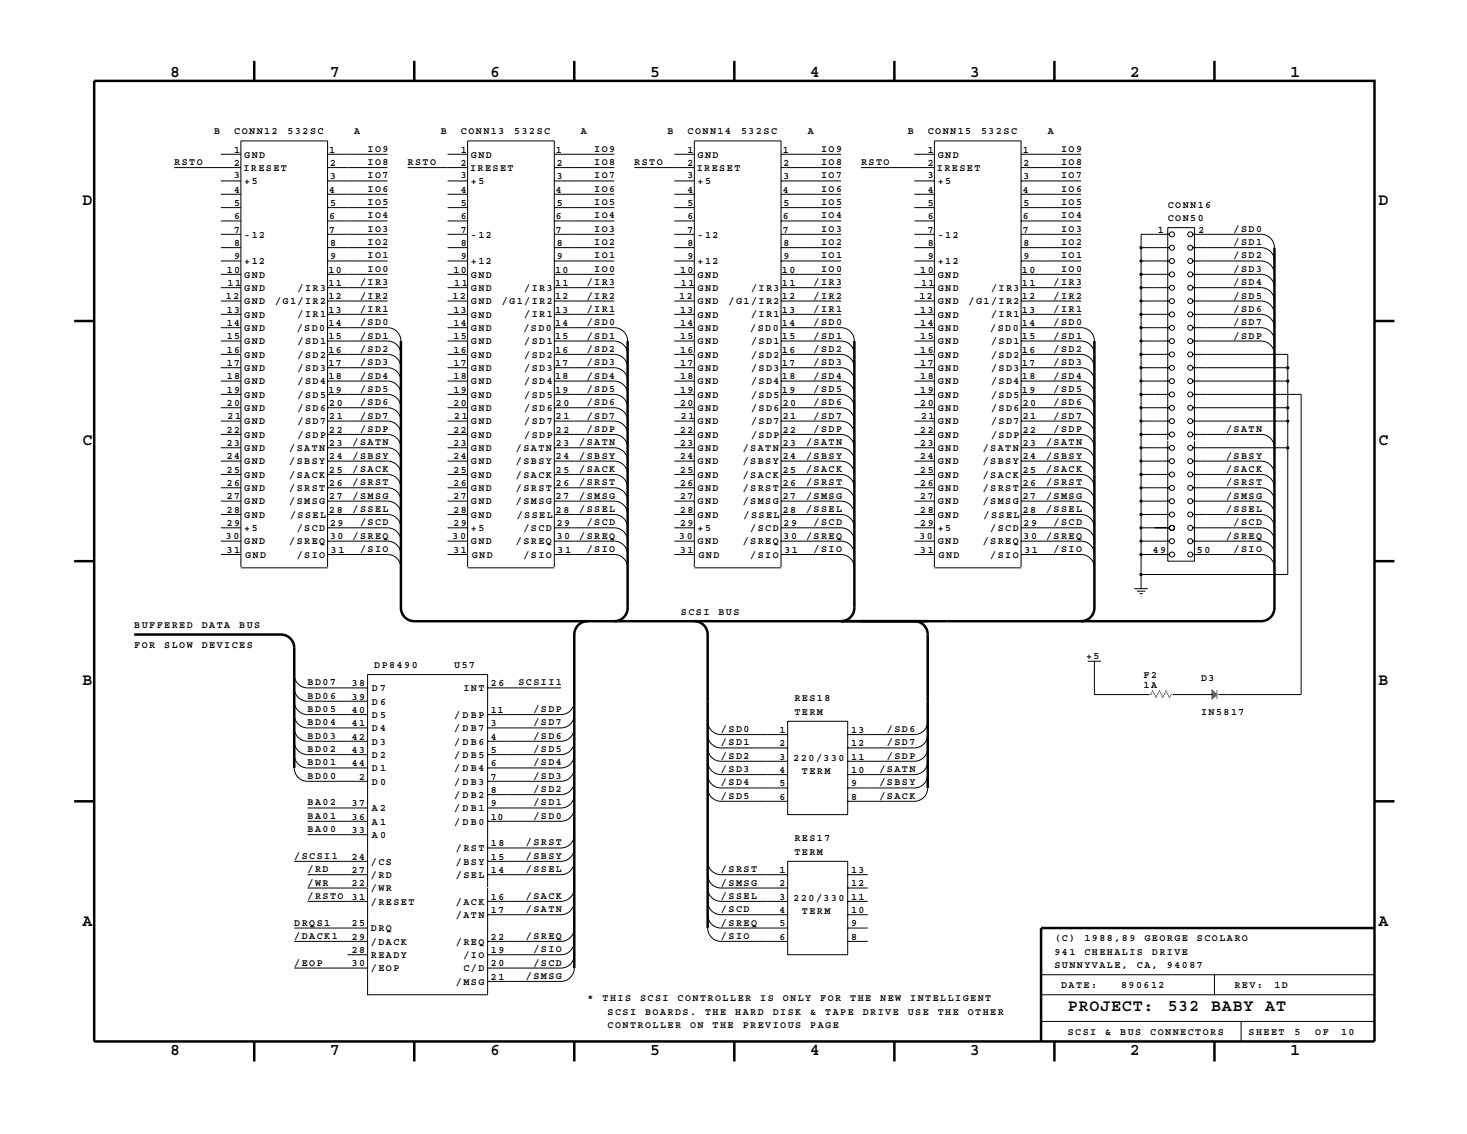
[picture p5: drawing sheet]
<svg xmlns="http://www.w3.org/2000/svg" width="279mm" height="216mm" viewBox="0 0 279 216" stroke-linecap="round" stroke-linejoin="round" font-family="sans-serif">
<defs><g id="words">
<g font-size="3.2">
<text x="32.4" y="14.6">8</text>
<text x="62.9" y="14.6">7</text>
<text x="93.3" y="14.6">6</text>
<text x="123.8" y="14.6">5</text>
<text x="154.3" y="14.6">4</text>
<text x="184.8" y="14.6">3</text>
<text x="215.3" y="14.6">2</text>
<text x="245.7" y="14.6">1</text>
<text x="15.7" y="39.1">D</text>
<text x="262.6" y="39.1">D</text>
<text x="15.7" y="84.8">C</text>
<text x="262.6" y="84.8">C</text>
<text x="15.7" y="130.5">B</text>
<text x="262.6" y="130.5">B</text>
<text x="15.7" y="176.2">A</text>
<text x="262.6" y="176.2">A</text>
<text x="203.4" y="192.6">PROJECT:</text>
<text x="222.4" y="192.6">532</text>
<text x="230.7" y="192.6">BABY AT</text>
<text x="32.4" y="200.8">8</text>
<text x="62.9" y="200.8">7</text>
<text x="93.3" y="200.8">6</text>
<text x="123.8" y="200.8">5</text>
<text x="154.3" y="200.8">4</text>
<text x="184.8" y="200.8">3</text>
<text x="215.3" y="200.8">2</text>
<text x="245.7" y="200.8">1</text>
</g>
<g font-size="1.9">
<text x="40.8" y="25.6">B</text>
<text x="44.6" y="29.1">1</text>
<text x="44.6" y="25.6">CONN12</text>
<text x="54.8" y="25.6">532SC</text>
<text x="62.7" y="29.1">1</text>
<text x="67.5" y="25.6">A</text>
<text x="70" y="28.9">IO9</text>
<text x="84" y="25.6">B</text>
<text x="87.8" y="29.1">1</text>
<text x="87.8" y="25.6">CONN13</text>
<text x="97.9" y="25.6">532SC</text>
<text x="105.9" y="29.1">1</text>
<text x="110.6" y="25.6">A</text>
<text x="113.2" y="28.9">IO9</text>
<text x="127.2" y="25.6">B</text>
<text x="131" y="29.1">1</text>
<text x="131" y="25.6">CONN14</text>
<text x="141.1" y="25.6">532SC</text>
<text x="149.1" y="29.1">1</text>
<text x="153.8" y="25.6">A</text>
<text x="156.4" y="28.9">IO9</text>
<text x="172.9" y="25.6">B</text>
<text x="176.7" y="29.1">1</text>
<text x="176.7" y="25.6">CONN15</text>
<text x="186.8" y="25.6">532SC</text>
<text x="194.8" y="29.1">1</text>
<text x="199.5" y="25.6">A</text>
<text x="202.1" y="28.9">IO9</text>
<text x="33.2" y="31.4">RSTO</text>
<text x="44.6" y="31.6">2</text>
<text x="44.6" y="34">3</text>
<text x="46.4" y="32.5">IRESET</text>
<text x="46.5" y="35.1">+5</text>
<text x="46.5" y="30">GND</text>
<text x="62.9" y="31.6">2</text>
<text x="62.9" y="34.1">3</text>
<text x="70" y="34">IO7</text>
<text x="70" y="31.4">IO8</text>
<text x="77.6" y="31.4">RSTO</text>
<text x="87.8" y="31.6">2</text>
<text x="87.8" y="34">3</text>
<text x="89.5" y="32.5">IRESET</text>
<text x="89.7" y="35.1">+5</text>
<text x="89.7" y="30">GND</text>
<text x="106" y="31.6">2</text>
<text x="106" y="34.1">3</text>
<text x="113.2" y="34">IO7</text>
<text x="113.2" y="31.4">IO8</text>
<text x="120.8" y="31.4">RSTO</text>
<text x="131" y="31.6">2</text>
<text x="131" y="34">3</text>
<text x="132.7" y="32.5">IRESET</text>
<text x="132.9" y="35.1">+5</text>
<text x="132.9" y="30">GND</text>
<text x="149.2" y="31.6">2</text>
<text x="149.2" y="34.1">3</text>
<text x="156.4" y="34">IO7</text>
<text x="156.4" y="31.4">IO8</text>
<text x="164" y="31.4">RSTO</text>
<text x="176.7" y="31.6">2</text>
<text x="176.7" y="34">3</text>
<text x="178.4" y="32.5">IRESET</text>
<text x="178.6" y="35.1">+5</text>
<text x="178.6" y="30">GND</text>
<text x="194.9" y="31.6">2</text>
<text x="194.9" y="34.1">3</text>
<text x="202.1" y="34">IO7</text>
<text x="202.1" y="31.4">IO8</text>
<text x="44.6" y="36.7">4</text>
<text x="44.6" y="39.2">5</text>
<text x="44.6" y="41.8">6</text>
<text x="62.7" y="36.7">4</text>
<text x="62.7" y="41.8">6</text>
<text x="62.9" y="39.2">5</text>
<text x="70" y="41.6">IO4</text>
<text x="70" y="39.1">IO5</text>
<text x="70" y="36.5">IO6</text>
<text x="87.8" y="36.7">4</text>
<text x="87.8" y="39.2">5</text>
<text x="87.8" y="41.8">6</text>
<text x="105.9" y="36.7">4</text>
<text x="105.9" y="41.8">6</text>
<text x="106" y="39.2">5</text>
<text x="113.2" y="41.6">IO4</text>
<text x="113.2" y="39.1">IO5</text>
<text x="113.2" y="36.5">IO6</text>
<text x="131" y="36.7">4</text>
<text x="131" y="39.2">5</text>
<text x="131" y="41.8">6</text>
<text x="149.1" y="36.7">4</text>
<text x="149.1" y="41.8">6</text>
<text x="149.2" y="39.2">5</text>
<text x="156.4" y="41.6">IO4</text>
<text x="156.4" y="39.1">IO5</text>
<text x="156.4" y="36.5">IO6</text>
<text x="176.7" y="36.7">4</text>
<text x="176.7" y="39.2">5</text>
<text x="176.7" y="41.8">6</text>
<text x="194.8" y="36.7">4</text>
<text x="194.8" y="41.8">6</text>
<text x="194.9" y="39.2">5</text>
<text x="202.1" y="41.6">IO4</text>
<text x="202.1" y="39.1">IO5</text>
<text x="202.1" y="36.5">IO6</text>
<text x="222.4" y="39.5">CONN16</text>
<text x="44.6" y="44.3">7</text>
<text x="44.6" y="46.8">8</text>
<text x="46.5" y="45.2">-12</text>
<text x="62.7" y="44.3">7</text>
<text x="62.9" y="46.8">8</text>
<text x="70" y="46.7">IO2</text>
<text x="70" y="44.1">IO3</text>
<text x="87.8" y="44.3">7</text>
<text x="87.8" y="46.8">8</text>
<text x="89.7" y="45.2">-12</text>
<text x="105.9" y="44.3">7</text>
<text x="106" y="46.8">8</text>
<text x="113.2" y="46.7">IO2</text>
<text x="113.2" y="44.1">IO3</text>
<text x="131" y="44.3">7</text>
<text x="131" y="46.8">8</text>
<text x="132.9" y="45.2">-12</text>
<text x="149.1" y="44.3">7</text>
<text x="149.2" y="46.8">8</text>
<text x="156.4" y="46.7">IO2</text>
<text x="156.4" y="44.1">IO3</text>
<text x="176.7" y="44.3">7</text>
<text x="176.7" y="46.8">8</text>
<text x="178.6" y="45.2">-12</text>
<text x="194.8" y="44.3">7</text>
<text x="194.9" y="46.8">8</text>
<text x="202.1" y="46.7">IO2</text>
<text x="202.1" y="44.1">IO3</text>
<text x="220.5" y="44.3">1</text>
<text x="222.4" y="42.1">CON50</text>
<text x="228.3" y="44.3">2</text>
<text x="234.9" y="44.1">/SD0</text>
<text x="234.9" y="46.7">/SD1</text>
<text x="43.2" y="51.9">10</text>
<text x="44.6" y="49.4">9</text>
<text x="46.5" y="52.9">GND</text>
<text x="46.5" y="50.3">+12</text>
<text x="62.5" y="51.9">10</text>
<text x="62.9" y="49.4">9</text>
<text x="70" y="51.8">IO0</text>
<text x="70" y="49.2">IO1</text>
<text x="86.4" y="51.9">10</text>
<text x="87.8" y="49.4">9</text>
<text x="89.7" y="52.9">GND</text>
<text x="89.7" y="50.3">+12</text>
<text x="105.7" y="51.9">10</text>
<text x="106" y="49.4">9</text>
<text x="113.2" y="51.8">IO0</text>
<text x="113.2" y="49.2">IO1</text>
<text x="129.5" y="51.9">10</text>
<text x="131" y="49.4">9</text>
<text x="132.9" y="52.9">GND</text>
<text x="132.9" y="50.3">+12</text>
<text x="148.9" y="51.9">10</text>
<text x="149.2" y="49.4">9</text>
<text x="156.4" y="51.8">IO0</text>
<text x="156.4" y="49.2">IO1</text>
<text x="175.3" y="51.9">10</text>
<text x="176.7" y="49.4">9</text>
<text x="178.6" y="52.9">GND</text>
<text x="178.6" y="50.3">+12</text>
<text x="194.6" y="51.9">10</text>
<text x="194.9" y="49.4">9</text>
<text x="202.1" y="51.8">IO0</text>
<text x="202.1" y="49.2">IO1</text>
<text x="234.9" y="49.2">/SD2</text>
<text x="234.9" y="51.8">/SD3</text>
<text x="43" y="57">12</text>
<text x="43.2" y="59.5">13</text>
<text x="43.3" y="54.5">11</text>
<text x="46.5" y="57.9">GND</text>
<text x="46.5" y="55.4">GND</text>
<text x="52.4" y="57.9">/G1/IR2</text>
<text x="56.7" y="55.4">/IR3</text>
<text x="62.5" y="54.5">11</text>
<text x="62.5" y="57">12</text>
<text x="62.5" y="59.5">13</text>
<text x="68.6" y="59.4">/IR1</text>
<text x="68.6" y="56.8">/IR2</text>
<text x="68.6" y="54.3">/IR3</text>
<text x="86.2" y="57">12</text>
<text x="86.4" y="59.5">13</text>
<text x="86.5" y="54.5">11</text>
<text x="89.7" y="57.9">GND</text>
<text x="89.7" y="55.4">GND</text>
<text x="95.6" y="57.9">/G1/IR2</text>
<text x="99.9" y="55.4">/IR3</text>
<text x="105.7" y="54.5">11</text>
<text x="105.7" y="57">12</text>
<text x="105.7" y="59.5">13</text>
<text x="111.8" y="59.4">/IR1</text>
<text x="111.8" y="56.8">/IR2</text>
<text x="111.8" y="54.3">/IR3</text>
<text x="129.4" y="57">12</text>
<text x="129.5" y="59.5">13</text>
<text x="129.7" y="54.5">11</text>
<text x="132.9" y="57.9">GND</text>
<text x="132.9" y="55.4">GND</text>
<text x="138.7" y="57.9">/G1/IR2</text>
<text x="143" y="55.4">/IR3</text>
<text x="148.9" y="54.5">11</text>
<text x="148.9" y="57">12</text>
<text x="148.9" y="59.5">13</text>
<text x="154.9" y="59.4">/IR1</text>
<text x="154.9" y="56.8">/IR2</text>
<text x="154.9" y="54.3">/IR3</text>
<text x="175.1" y="57">12</text>
<text x="175.3" y="59.5">13</text>
<text x="175.4" y="54.5">11</text>
<text x="178.6" y="57.9">GND</text>
<text x="178.6" y="55.4">GND</text>
<text x="184.5" y="57.9">/G1/IR2</text>
<text x="188.8" y="55.4">/IR3</text>
<text x="194.6" y="54.5">11</text>
<text x="194.6" y="57">12</text>
<text x="194.6" y="59.5">13</text>
<text x="200.7" y="59.4">/IR1</text>
<text x="200.7" y="56.8">/IR2</text>
<text x="200.7" y="54.3">/IR3</text>
<text x="234.9" y="54.3">/SD4</text>
<text x="234.9" y="56.8">/SD5</text>
<text x="234.9" y="59.4">/SD6</text>
<text x="43.2" y="62.1">14</text>
<text x="43.2" y="64.6">15</text>
<text x="46.5" y="65.6">GND</text>
<text x="46.5" y="63">GND</text>
<text x="46.5" y="60.5">GND</text>
<text x="56.5" y="63">/SD0</text>
<text x="56.7" y="65.6">/SD1</text>
<text x="56.7" y="60.3">/IR1</text>
<text x="62.5" y="62.1">14</text>
<text x="62.5" y="64.6">15</text>
<text x="68.6" y="61.9">/SD0</text>
<text x="68.6" y="64.5">/SD1</text>
<text x="86.4" y="62.1">14</text>
<text x="86.4" y="64.6">15</text>
<text x="89.7" y="65.6">GND</text>
<text x="89.7" y="63">GND</text>
<text x="89.7" y="60.5">GND</text>
<text x="99.7" y="63">/SD0</text>
<text x="99.9" y="65.6">/SD1</text>
<text x="99.9" y="60.3">/IR1</text>
<text x="105.7" y="62.1">14</text>
<text x="105.7" y="64.6">15</text>
<text x="111.8" y="61.9">/SD0</text>
<text x="111.8" y="64.5">/SD1</text>
<text x="129.5" y="62.1">14</text>
<text x="129.5" y="64.6">15</text>
<text x="132.9" y="65.6">GND</text>
<text x="132.9" y="63">GND</text>
<text x="132.9" y="60.5">GND</text>
<text x="142.9" y="63">/SD0</text>
<text x="143" y="65.6">/SD1</text>
<text x="143" y="60.3">/IR1</text>
<text x="148.9" y="62.1">14</text>
<text x="148.9" y="64.6">15</text>
<text x="154.9" y="61.9">/SD0</text>
<text x="154.9" y="64.5">/SD1</text>
<text x="175.3" y="62.1">14</text>
<text x="175.3" y="64.6">15</text>
<text x="178.6" y="65.6">GND</text>
<text x="178.6" y="63">GND</text>
<text x="178.6" y="60.5">GND</text>
<text x="188.6" y="63">/SD0</text>
<text x="188.8" y="65.6">/SD1</text>
<text x="188.8" y="60.3">/IR1</text>
<text x="194.6" y="62.1">14</text>
<text x="194.6" y="64.6">15</text>
<text x="200.7" y="61.9">/SD0</text>
<text x="200.7" y="64.5">/SD1</text>
<text x="234.9" y="61.9">/SD7</text>
<text x="234.9" y="64.5">/SDP</text>
<text x="43.2" y="67.2">16</text>
<text x="43.2" y="69.7">17</text>
<text x="46.5" y="70.6">GND</text>
<text x="46.5" y="68.1">GND</text>
<text x="56.7" y="70.6">/SD3</text>
<text x="56.7" y="68.1">/SD2</text>
<text x="62.5" y="67.2">16</text>
<text x="62.5" y="69.7">17</text>
<text x="68.6" y="69.5">/SD3</text>
<text x="68.6" y="67">/SD2</text>
<text x="86.4" y="67.2">16</text>
<text x="86.4" y="69.7">17</text>
<text x="89.7" y="70.6">GND</text>
<text x="89.7" y="68.1">GND</text>
<text x="99.9" y="70.6">/SD3</text>
<text x="99.9" y="68.1">/SD2</text>
<text x="105.7" y="67.2">16</text>
<text x="105.7" y="69.7">17</text>
<text x="111.8" y="69.5">/SD3</text>
<text x="111.8" y="67">/SD2</text>
<text x="129.5" y="67.2">16</text>
<text x="129.5" y="69.7">17</text>
<text x="132.9" y="70.6">GND</text>
<text x="132.9" y="68.1">GND</text>
<text x="143" y="70.6">/SD3</text>
<text x="143" y="68.1">/SD2</text>
<text x="148.9" y="67.2">16</text>
<text x="148.9" y="69.7">17</text>
<text x="154.9" y="69.5">/SD3</text>
<text x="154.9" y="67">/SD2</text>
<text x="175.3" y="67.2">16</text>
<text x="175.3" y="69.7">17</text>
<text x="178.6" y="70.6">GND</text>
<text x="178.6" y="68.1">GND</text>
<text x="188.8" y="70.6">/SD3</text>
<text x="188.8" y="68.1">/SD2</text>
<text x="194.6" y="67.2">16</text>
<text x="194.6" y="69.7">17</text>
<text x="200.7" y="69.5">/SD3</text>
<text x="200.7" y="67">/SD2</text>
<text x="43.2" y="72.2">18</text>
<text x="43.2" y="74.8">19</text>
<text x="43.2" y="77.3">20</text>
<text x="46.5" y="75.7">GND</text>
<text x="46.5" y="73.2">GND</text>
<text x="56.7" y="75.7">/SD5</text>
<text x="56.7" y="73.2">/SD4</text>
<text x="62.5" y="72.2">18</text>
<text x="62.5" y="74.8">19</text>
<text x="62.7" y="77.3">20</text>
<text x="68.6" y="77.2">/SD6</text>
<text x="68.6" y="74.6">/SD5</text>
<text x="68.6" y="72.1">/SD4</text>
<text x="86.4" y="72.2">18</text>
<text x="86.4" y="74.8">19</text>
<text x="86.4" y="77.3">20</text>
<text x="89.7" y="75.7">GND</text>
<text x="89.7" y="73.2">GND</text>
<text x="99.9" y="75.7">/SD5</text>
<text x="99.9" y="73.2">/SD4</text>
<text x="105.7" y="72.2">18</text>
<text x="105.7" y="74.8">19</text>
<text x="105.9" y="77.3">20</text>
<text x="111.8" y="77.2">/SD6</text>
<text x="111.8" y="74.6">/SD5</text>
<text x="111.8" y="72.1">/SD4</text>
<text x="129.5" y="72.2">18</text>
<text x="129.5" y="74.8">19</text>
<text x="129.5" y="77.3">20</text>
<text x="132.9" y="75.7">GND</text>
<text x="132.9" y="73.2">GND</text>
<text x="143" y="75.7">/SD5</text>
<text x="143" y="73.2">/SD4</text>
<text x="148.9" y="72.2">18</text>
<text x="148.9" y="74.8">19</text>
<text x="149.1" y="77.3">20</text>
<text x="154.9" y="77.2">/SD6</text>
<text x="154.9" y="74.6">/SD5</text>
<text x="154.9" y="72.1">/SD4</text>
<text x="175.3" y="72.2">18</text>
<text x="175.3" y="74.8">19</text>
<text x="175.3" y="77.3">20</text>
<text x="178.6" y="75.7">GND</text>
<text x="178.6" y="73.2">GND</text>
<text x="188.8" y="75.7">/SD5</text>
<text x="188.8" y="73.2">/SD4</text>
<text x="194.6" y="72.2">18</text>
<text x="194.6" y="74.8">19</text>
<text x="194.8" y="77.3">20</text>
<text x="200.7" y="77.2">/SD6</text>
<text x="200.7" y="74.6">/SD5</text>
<text x="200.7" y="72.1">/SD4</text>
<text x="43.2" y="82.4">22</text>
<text x="43.3" y="79.9">21</text>
<text x="46.5" y="83.3">GND</text>
<text x="46.5" y="80.8">GND</text>
<text x="46.5" y="78.3">GND</text>
<text x="56.7" y="83.3">/SDP</text>
<text x="56.7" y="80.8">/SD7</text>
<text x="56.7" y="78.3">/SD6</text>
<text x="62.7" y="79.8">21</text>
<text x="62.7" y="82.4">22</text>
<text x="68.6" y="82.2">/SDP</text>
<text x="68.6" y="79.7">/SD7</text>
<text x="86.4" y="82.4">22</text>
<text x="86.5" y="79.9">21</text>
<text x="89.7" y="83.3">GND</text>
<text x="89.7" y="80.8">GND</text>
<text x="89.7" y="78.3">GND</text>
<text x="99.9" y="83.3">/SDP</text>
<text x="99.9" y="80.8">/SD7</text>
<text x="99.9" y="78.3">/SD6</text>
<text x="105.9" y="79.8">21</text>
<text x="105.9" y="82.4">22</text>
<text x="111.8" y="82.2">/SDP</text>
<text x="111.8" y="79.7">/SD7</text>
<text x="129.5" y="82.4">22</text>
<text x="129.7" y="79.9">21</text>
<text x="132.9" y="83.3">GND</text>
<text x="132.9" y="80.8">GND</text>
<text x="132.9" y="78.3">GND</text>
<text x="143" y="83.3">/SDP</text>
<text x="143" y="80.8">/SD7</text>
<text x="143" y="78.3">/SD6</text>
<text x="149.1" y="79.8">21</text>
<text x="149.1" y="82.4">22</text>
<text x="154.9" y="82.2">/SDP</text>
<text x="154.9" y="79.7">/SD7</text>
<text x="175.3" y="82.4">22</text>
<text x="175.4" y="79.9">21</text>
<text x="178.6" y="83.3">GND</text>
<text x="178.6" y="80.8">GND</text>
<text x="178.6" y="78.3">GND</text>
<text x="188.8" y="83.3">/SDP</text>
<text x="188.8" y="80.8">/SD7</text>
<text x="188.8" y="78.3">/SD6</text>
<text x="194.8" y="79.8">21</text>
<text x="194.8" y="82.4">22</text>
<text x="200.7" y="82.2">/SDP</text>
<text x="200.7" y="79.7">/SD7</text>
<text x="233.5" y="82.2">/SATN</text>
<text x="43.2" y="84.9">23</text>
<text x="43.2" y="87.5">24</text>
<text x="46.5" y="88.4">GND</text>
<text x="46.5" y="85.9">GND</text>
<text x="55.1" y="88.4">/SBSY</text>
<text x="55.1" y="85.9">/SATN</text>
<text x="62.7" y="84.9">23</text>
<text x="62.7" y="87.5">24</text>
<text x="67.2" y="89.9">/SACK</text>
<text x="67.2" y="87.3">/SBSY</text>
<text x="67.2" y="84.8">/SATN</text>
<text x="86.4" y="84.9">23</text>
<text x="86.4" y="87.5">24</text>
<text x="89.7" y="88.4">GND</text>
<text x="89.7" y="85.9">GND</text>
<text x="98.3" y="88.4">/SBSY</text>
<text x="98.3" y="85.9">/SATN</text>
<text x="105.9" y="84.9">23</text>
<text x="105.9" y="87.5">24</text>
<text x="110.3" y="89.9">/SACK</text>
<text x="110.3" y="87.3">/SBSY</text>
<text x="110.3" y="84.8">/SATN</text>
<text x="129.5" y="84.9">23</text>
<text x="129.5" y="87.5">24</text>
<text x="132.9" y="88.4">GND</text>
<text x="132.9" y="85.9">GND</text>
<text x="141.4" y="88.4">/SBSY</text>
<text x="141.4" y="85.9">/SATN</text>
<text x="149.1" y="84.9">23</text>
<text x="149.1" y="87.5">24</text>
<text x="153.5" y="89.9">/SACK</text>
<text x="153.5" y="87.3">/SBSY</text>
<text x="153.5" y="84.8">/SATN</text>
<text x="175.3" y="84.9">23</text>
<text x="175.3" y="87.5">24</text>
<text x="178.6" y="88.4">GND</text>
<text x="178.6" y="85.9">GND</text>
<text x="187.2" y="88.4">/SBSY</text>
<text x="187.2" y="85.9">/SATN</text>
<text x="194.8" y="84.9">23</text>
<text x="194.8" y="87.5">24</text>
<text x="199.2" y="89.9">/SACK</text>
<text x="199.2" y="87.3">/SBSY</text>
<text x="199.2" y="84.8">/SATN</text>
<text x="233.5" y="89.9">/SACK</text>
<text x="233.5" y="87.3">/SBSY</text>
<text x="43.2" y="90">25</text>
<text x="43.2" y="92.5">26</text>
<text x="43.2" y="95.1">27</text>
<text x="46.5" y="93.5">GND</text>
<text x="46.5" y="91">GND</text>
<text x="55.1" y="93.5">/SRST</text>
<text x="55.1" y="91">/SACK</text>
<text x="62.7" y="90">25</text>
<text x="62.7" y="92.5">26</text>
<text x="62.7" y="95.1">27</text>
<text x="67.2" y="94.9">/SMSG</text>
<text x="67.2" y="92.4">/SRST</text>
<text x="86.4" y="90">25</text>
<text x="86.4" y="92.5">26</text>
<text x="86.4" y="95.1">27</text>
<text x="89.7" y="93.5">GND</text>
<text x="89.7" y="91">GND</text>
<text x="98.3" y="93.5">/SRST</text>
<text x="98.3" y="91">/SACK</text>
<text x="105.9" y="90">25</text>
<text x="105.9" y="92.5">26</text>
<text x="105.9" y="95.1">27</text>
<text x="110.3" y="94.9">/SMSG</text>
<text x="110.3" y="92.4">/SRST</text>
<text x="129.5" y="90">25</text>
<text x="129.5" y="92.5">26</text>
<text x="129.5" y="95.1">27</text>
<text x="132.9" y="93.5">GND</text>
<text x="132.9" y="91">GND</text>
<text x="141.4" y="93.5">/SRST</text>
<text x="141.4" y="91">/SACK</text>
<text x="149.1" y="90">25</text>
<text x="149.1" y="92.5">26</text>
<text x="149.1" y="95.1">27</text>
<text x="153.5" y="94.9">/SMSG</text>
<text x="153.5" y="92.4">/SRST</text>
<text x="175.3" y="90">25</text>
<text x="175.3" y="92.5">26</text>
<text x="175.3" y="95.1">27</text>
<text x="178.6" y="93.5">GND</text>
<text x="178.6" y="91">GND</text>
<text x="187.2" y="93.5">/SRST</text>
<text x="187.2" y="91">/SACK</text>
<text x="194.8" y="90">25</text>
<text x="194.8" y="92.5">26</text>
<text x="194.8" y="95.1">27</text>
<text x="199.2" y="94.9">/SMSG</text>
<text x="199.2" y="92.4">/SRST</text>
<text x="233.5" y="94.9">/SMSG</text>
<text x="233.5" y="92.4">/SRST</text>
<text x="43.2" y="97.6">28</text>
<text x="43.2" y="100.2">29</text>
<text x="46.5" y="101.1">+5</text>
<text x="46.5" y="98.6">GND</text>
<text x="46.5" y="96">GND</text>
<text x="55.1" y="96">/SMSG</text>
<text x="55.2" y="98.6">/SSEL</text>
<text x="56.5" y="101.1">/SCD</text>
<text x="62.7" y="97.6">28</text>
<text x="62.9" y="100.2">29</text>
<text x="67.2" y="97.5">/SSEL</text>
<text x="68.6" y="100">/SCD</text>
<text x="86.4" y="97.6">28</text>
<text x="86.4" y="100.2">29</text>
<text x="89.7" y="101.1">+5</text>
<text x="89.7" y="98.6">GND</text>
<text x="89.7" y="96">GND</text>
<text x="98.3" y="96">/SMSG</text>
<text x="98.4" y="98.6">/SSEL</text>
<text x="99.7" y="101.1">/SCD</text>
<text x="105.9" y="97.6">28</text>
<text x="106" y="100.2">29</text>
<text x="110.3" y="97.5">/SSEL</text>
<text x="111.8" y="100">/SCD</text>
<text x="129.5" y="97.6">28</text>
<text x="129.5" y="100.2">29</text>
<text x="132.9" y="101.1">+5</text>
<text x="132.9" y="98.6">GND</text>
<text x="132.9" y="96">GND</text>
<text x="141.4" y="96">/SMSG</text>
<text x="141.6" y="98.6">/SSEL</text>
<text x="142.9" y="101.1">/SCD</text>
<text x="149.1" y="97.6">28</text>
<text x="149.2" y="100.2">29</text>
<text x="153.5" y="97.5">/SSEL</text>
<text x="154.9" y="100">/SCD</text>
<text x="175.3" y="97.6">28</text>
<text x="175.3" y="100.2">29</text>
<text x="178.6" y="101.1">+5</text>
<text x="178.6" y="98.6">GND</text>
<text x="178.6" y="96">GND</text>
<text x="187.2" y="96">/SMSG</text>
<text x="187.3" y="98.6">/SSEL</text>
<text x="188.6" y="101.1">/SCD</text>
<text x="194.8" y="97.6">28</text>
<text x="194.9" y="100.2">29</text>
<text x="199.2" y="97.5">/SSEL</text>
<text x="200.7" y="100">/SCD</text>
<text x="233.5" y="97.5">/SSEL</text>
<text x="234.9" y="100">/SCD</text>
<text x="43" y="102.7">30</text>
<text x="43.2" y="105.2">31</text>
<text x="46.5" y="103.7">GND</text>
<text x="46.7" y="106.2">GND</text>
<text x="55.1" y="103.7">/SREQ</text>
<text x="56.5" y="106.2">/SIO</text>
<text x="62.9" y="102.7">30</text>
<text x="63" y="105.2">31</text>
<text x="67.2" y="102.6">/SREQ</text>
<text x="68.6" y="105.1">/SIO</text>
<text x="86.2" y="102.7">30</text>
<text x="86.4" y="105.2">31</text>
<text x="89.7" y="103.7">GND</text>
<text x="89.9" y="106.2">GND</text>
<text x="98.3" y="103.7">/SREQ</text>
<text x="99.7" y="106.2">/SIO</text>
<text x="106" y="102.7">30</text>
<text x="106.2" y="105.2">31</text>
<text x="110.3" y="102.6">/SREQ</text>
<text x="111.8" y="105.1">/SIO</text>
<text x="129.4" y="102.7">30</text>
<text x="129.5" y="105.2">31</text>
<text x="132.9" y="103.7">GND</text>
<text x="133" y="106.2">GND</text>
<text x="141.4" y="103.7">/SREQ</text>
<text x="142.9" y="106.2">/SIO</text>
<text x="149.2" y="102.7">30</text>
<text x="149.4" y="105.2">31</text>
<text x="153.5" y="102.6">/SREQ</text>
<text x="154.9" y="105.1">/SIO</text>
<text x="175.1" y="102.7">30</text>
<text x="175.3" y="105.2">31</text>
<text x="178.6" y="103.7">GND</text>
<text x="178.8" y="106.2">GND</text>
<text x="187.2" y="103.7">/SREQ</text>
<text x="188.6" y="106.2">/SIO</text>
<text x="194.9" y="102.7">30</text>
<text x="195.1" y="105.2">31</text>
<text x="199.2" y="102.6">/SREQ</text>
<text x="200.7" y="105.1">/SIO</text>
<text x="219.6" y="105.3">49</text>
<text x="228" y="105.3">50</text>
<text x="233.5" y="102.6">/SREQ</text>
<text x="234.9" y="105.1">/SIO</text>
<text x="25.6" y="119.5">BUFFERED</text>
<text x="38.4" y="119.5">DATA</text>
<text x="45.6" y="119.5">BUS</text>
<text x="129.7" y="117">SCSI</text>
<text x="136.8" y="117">BUS</text>
<text x="25.6" y="123.3">FOR</text>
<text x="31.3" y="123.3">SLOW</text>
<text x="38.4" y="123.3">DEVICES</text>
<text x="206.9" y="125.4">+5</text>
<text x="58.6" y="130.5">BD07</text>
<text x="67" y="130.7">38</text>
<text x="70.8" y="131.6">D 7</text>
<text x="71.3" y="127.2">DP8490</text>
<text x="86.5" y="127.2">U57</text>
<text x="88.3" y="131.6">INT</text>
<text x="93.5" y="130.7">26</text>
<text x="98.7" y="130.5">SCSII1</text>
<text x="217.8" y="131">1A</text>
<text x="217.8" y="129.1">F2</text>
<text x="228.8" y="129.7">D3</text>
<text x="58.6" y="135.6">BD05</text>
<text x="58.6" y="133">BD06</text>
<text x="67" y="133.2">39</text>
<text x="67" y="135.7">40</text>
<text x="70.8" y="134.1">D 6</text>
<text x="70.8" y="136.7">D 5</text>
<text x="86.5" y="136.7">/ D BP</text>
<text x="93.5" y="135.7">11</text>
<text x="101.6" y="135.6">/SDP</text>
<text x="151.3" y="136">TERM</text>
<text x="151.3" y="133.5">RES18</text>
<text x="228.8" y="136">IN5817</text>
<text x="58.6" y="143.2">BD02</text>
<text x="58.6" y="140.7">BD03</text>
<text x="58.6" y="138.1">BD04</text>
<text x="67" y="138.3">41</text>
<text x="67" y="140.8">42</text>
<text x="67" y="143.4">43</text>
<text x="70.8" y="139.2">D 4</text>
<text x="70.8" y="141.8">D 3</text>
<text x="86.5" y="139.2">/ D B7</text>
<text x="86.5" y="141.8">/ D B6</text>
<text x="93.5" y="138.3">3</text>
<text x="93.5" y="140.8">4</text>
<text x="93.5" y="143.3">5</text>
<text x="101.6" y="143.2">/SD5</text>
<text x="101.6" y="140.7">/SD6</text>
<text x="101.6" y="138.1">/SD7</text>
<text x="137.3" y="139.4">/SD0</text>
<text x="137.3" y="141.9">/SD1</text>
<text x="148.4" y="139.5">1</text>
<text x="148.4" y="142.1">2</text>
<text x="162.1" y="139.5">13</text>
<text x="162.1" y="142.1">12</text>
<text x="168.9" y="141.9">/SD7</text>
<text x="168.9" y="139.4">/SD6</text>
<text x="58.6" y="148.3">BD00</text>
<text x="58.6" y="145.7">BD01</text>
<text x="67" y="145.9">44</text>
<text x="68.4" y="148.4">2</text>
<text x="70.8" y="144.3">D 2</text>
<text x="70.8" y="146.8">D 1</text>
<text x="70.8" y="149.4">D 0</text>
<text x="86.5" y="144.3">/ D B5</text>
<text x="86.5" y="146.8">/ D B4</text>
<text x="86.5" y="149.4">/ D B3</text>
<text x="93.5" y="145.9">6</text>
<text x="93.5" y="148.4">7</text>
<text x="101.6" y="148.3">/SD3</text>
<text x="101.6" y="145.7">/SD4</text>
<text x="137.3" y="144.5">/SD2</text>
<text x="137.3" y="147">/SD3</text>
<text x="137.3" y="149.5">/SD4</text>
<text x="148.4" y="144.6">3</text>
<text x="148.4" y="147.2">4</text>
<text x="148.4" y="149.7">5</text>
<text x="151.1" y="144.9">220/330</text>
<text x="152.7" y="147.3">TERM</text>
<text x="162.1" y="144.6">11</text>
<text x="162.1" y="147.2">10</text>
<text x="162.1" y="149.7">9</text>
<text x="167.5" y="149.5">/SBSY</text>
<text x="167.5" y="147">/SATN</text>
<text x="168.9" y="144.5">/SDP</text>
<text x="58.6" y="155.9">BA01</text>
<text x="58.6" y="153.4">BA02</text>
<text x="67" y="153.5">37</text>
<text x="70.8" y="154.5">A 2</text>
<text x="86.5" y="151.9">/ D B2</text>
<text x="86.5" y="154.5">/ D B1</text>
<text x="93.5" y="151">8</text>
<text x="93.5" y="153.5">9</text>
<text x="101.6" y="155.9">/SD0</text>
<text x="101.6" y="153.4">/SD1</text>
<text x="101.6" y="150.8">/SD2</text>
<text x="137.3" y="152.1">/SD5</text>
<text x="148.4" y="152.2">6</text>
<text x="162.1" y="152.2">8</text>
<text x="167.5" y="152.1">/SACK</text>
<text x="58.6" y="158.4">BA00</text>
<text x="67" y="156.1">36</text>
<text x="67" y="158.6">33</text>
<text x="70.8" y="157">A 1</text>
<text x="70.8" y="159.5">A 0</text>
<text x="86.5" y="157">/ D B0</text>
<text x="93.5" y="161.1">18</text>
<text x="93.5" y="156">10</text>
<text x="100.2" y="161">/SRST</text>
<text x="151.3" y="160.2">RES17</text>
<text x="56" y="163.5">/SCSI1</text>
<text x="58.6" y="166.1">/RD</text>
<text x="67" y="163.7">24</text>
<text x="67" y="166.2">27</text>
<text x="70.6" y="164.6">/CS</text>
<text x="70.6" y="167.2">/RD</text>
<text x="86.8" y="162.1">/RST</text>
<text x="86.8" y="164.6">/BSY</text>
<text x="86.8" y="167.2">/SEL</text>
<text x="93.5" y="163.7">15</text>
<text x="93.5" y="166.2">14</text>
<text x="100.2" y="163.5">/SBSY</text>
<text x="100.2" y="166.1">/SSEL</text>
<text x="137.3" y="166.1">/SRST</text>
<text x="148.4" y="166.2">1</text>
<text x="151.3" y="162.7">TERM</text>
<text x="162.1" y="166.2">13</text>
<text x="58.6" y="168.6">/WR</text>
<text x="58.6" y="171.1">/RSTO</text>
<text x="67" y="168.7">22</text>
<text x="67" y="171.3">31</text>
<text x="70.6" y="169.7">/WR</text>
<text x="70.6" y="172.2">/RESET</text>
<text x="86.8" y="172.2">/ACK</text>
<text x="93.5" y="171.3">16</text>
<text x="93.5" y="173.8">17</text>
<text x="100.2" y="171.1">/SACK</text>
<text x="100.2" y="173.7">/SATN</text>
<text x="137.3" y="168.6">/SMSG</text>
<text x="137.3" y="171.1">/SSEL</text>
<text x="137.3" y="173.7">/SCD</text>
<text x="148.4" y="168.8">2</text>
<text x="148.4" y="171.3">3</text>
<text x="148.4" y="173.8">4</text>
<text x="151.1" y="171.6">220/330</text>
<text x="152.7" y="174">TERM</text>
<text x="162.1" y="168.8">12</text>
<text x="162.1" y="171.3">11</text>
<text x="162.1" y="173.8">10</text>
<text x="56" y="178.8">/DACK1</text>
<text x="56" y="176.2">DRQS1</text>
<text x="67" y="176.4">25</text>
<text x="67" y="178.9">29</text>
<text x="70.6" y="177.3">DRQ</text>
<text x="70.6" y="179.9">/DACK</text>
<text x="86.8" y="174.8">/ATN</text>
<text x="86.8" y="179.9">/REQ</text>
<text x="93.5" y="178.9">22</text>
<text x="100.2" y="178.8">/SREQ</text>
<text x="137.3" y="176.2">/SREQ</text>
<text x="137.3" y="178.8">/SIO</text>
<text x="148.4" y="176.4">5</text>
<text x="148.4" y="178.9">6</text>
<text x="162.1" y="176.4">9</text>
<text x="162.1" y="178.9">8</text>
<text x="200.8" y="179.2">(C)</text>
<text x="206.5" y="179.2">1988,89</text>
<text x="218" y="179.2">GEORGE</text>
<text x="228" y="179.2">SCOLARO</text>
<text x="56" y="183.8">/EOP</text>
<text x="67" y="181.4">28</text>
<text x="67" y="184">30</text>
<text x="70.6" y="182.4">READY</text>
<text x="70.6" y="184.9">/EOP</text>
<text x="88.3" y="182.4">/IO</text>
<text x="88.3" y="184.9">C/D</text>
<text x="93.5" y="181.4">19</text>
<text x="93.5" y="184">20</text>
<text x="101.6" y="181.3">/SIO</text>
<text x="101.6" y="183.8">/SCD</text>
<text x="200.8" y="184.3">SUNNYVALE,</text>
<text x="200.8" y="181.8">941</text>
<text x="206.5" y="181.8">CHEHALIS</text>
<text x="216.5" y="184.3">CA,</text>
<text x="219.4" y="181.8">DRIVE</text>
<text x="222.2" y="184.3">94087</text>
<text x="86.8" y="187.5">/MSG</text>
<text x="93.5" y="186.5">21</text>
<text x="100.2" y="186.4">/SMSG</text>
<text x="111.9" y="190.7">*</text>
<text x="114.8" y="190.7">THIS</text>
<text x="121.9" y="190.7">SCSI</text>
<text x="129.1" y="190.7">CONTROLLER</text>
<text x="144.8" y="190.7">IS</text>
<text x="149.1" y="190.7">ONLY</text>
<text x="156.2" y="190.7">FOR</text>
<text x="161.9" y="190.7">THE</text>
<text x="167.6" y="190.7">NEW</text>
<text x="173.4" y="190.7">INTELLIGENT</text>
<text x="202.1" y="188.1">DATE:</text>
<text x="213.5" y="188.1">890612</text>
<text x="235.1" y="188.1">REV:</text>
<text x="242.7" y="188.1">1D</text>
<text x="115.7" y="193.2">SCSI</text>
<text x="115.7" y="195.7">CONTROLLER</text>
<text x="122.9" y="193.2">BOARDS.</text>
<text x="131.4" y="195.7">ON</text>
<text x="134.3" y="193.2">THE</text>
<text x="135.7" y="195.7">THE</text>
<text x="140" y="193.2">HARD</text>
<text x="141.4" y="195.7">PREVIOUS</text>
<text x="147.2" y="193.2">DISK</text>
<text x="154.3" y="193.2">&amp;</text>
<text x="154.3" y="195.7">PAGE</text>
<text x="157.2" y="193.2">TAPE</text>
<text x="164.3" y="193.2">DRIVE</text>
<text x="172.9" y="193.2">USE</text>
<text x="178.6" y="193.2">THE</text>
<text x="184.3" y="193.2">OTHER</text>
<text x="203.4" y="197">SCSI</text>
<text x="210.5" y="197">&amp;</text>
<text x="213.4" y="197">BUS</text>
<text x="219.1" y="197">CONNECTORS</text>
<text x="237.8" y="197">SHEET</text>
<text x="246.5" y="197">5</text>
<text x="250.5" y="197">OF</text>
<text x="255.4" y="197">10</text>
</g>
</g></defs>
<g fill="none" stroke="#000" stroke-width=".48">
<path d="M17.9 15.4h243.9v182.9h-243.9zM48.4 11.6v3.8M78.9 11.6v3.8M109.4 11.6v3.8M139.9 11.6v3.8M170.3 11.6v3.8M200.8 11.6v3.8M231.3 11.6v3.8M242.7 47.1v68.6a2.54 2.54 0 0 1-2.5 2.6h-161.3a2.54 2.54 0 0 1-2.5-2.6v-50.8M14.1 61.1h3.8M119.5 64.9v50.8a2.54 2.54 0 0 1-2.5 2.6M162.7 64.9v50.8a2.54 2.54 0 0 1-2.5 2.6"/>
<path d="M208.4 64.9v50.8a2.54 2.54 0 0 1-2.5 2.6M261.8 61.1h3.8M14.1 106.8h3.8M111.9 118.3a2.54 2.54 0 0 0-2.5 2.5v63.5M132.2 118.3a2.54 2.54 0 0 1 2.6 2.5v55.9M174.1 118.3a2.54 2.54 0 0 1 2.6 2.5v29.2M261.8 106.8h3.8M25.6 120.8h27.9a2.54 2.54 0 0 1 2.5 2.5v22.9M14.1 152.6h3.8M261.8 152.6h3.8M261.8 176.7h-63.5v21.6M48.4 198.3v3.8"/>
<path d="M78.9 198.3v3.8M109.4 198.3v3.8M139.9 198.3v3.8M170.3 198.3v3.8M200.8 198.3v3.8M231.3 198.3v3.8"/>
</g>
<g fill="none" stroke="#000" stroke-width=".19">
<path d="M33.2 31.9h12.7M42.1 37h3.8M42.1 39.5h3.8M42.1 29.4h3.8M42.1 34.4h3.8M62.4 31.9h11.4M62.4 37h11.4M62.4 39.5h11.4M62.4 29.4h11.4M62.4 34.4h11.4M77.6 31.9h11.5M85.2 37h3.9"/>
<path d="M85.2 39.5h3.9M85.2 29.4h3.9M85.2 34.4h3.9M105.6 31.9h11.4M105.6 37h11.4M105.6 39.5h11.4M105.6 29.4h11.4M105.6 34.4h11.4M120.8 31.9h11.4M128.4 37h3.8M128.4 39.5h3.8M128.4 29.4h3.8"/>
<path d="M128.4 34.4h3.8M148.7 31.9h11.5M148.7 37h11.5M148.7 39.5h11.5M148.7 29.4h11.5M148.7 34.4h11.5M164 31.9h14M174.1 37h3.9M174.1 39.5h3.9M174.1 29.4h3.9M174.1 34.4h3.9M194.5 31.9h11.4"/>
<path d="M194.5 37h11.4M194.5 39.5h11.4M194.5 29.4h11.4M194.5 34.4h11.4M42.1 59.8h3.8M42.1 57.3h3.8M42.1 54.8h3.8M42.1 42.1h3.8M42.1 44.6h3.8M42.1 47.1h3.8M42.1 49.7h3.8M42.1 52.2h3.8"/>
<path d="M62.4 59.8h11.4M62.4 57.3h11.4M62.4 54.8h11.4M62.4 42.1h11.4M62.4 44.6h11.4M62.4 47.1h11.4M62.4 49.7h11.4M62.4 52.2h11.4M85.2 59.8h3.9M85.2 57.3h3.9M85.2 54.8h3.9M85.2 42.1h3.9"/>
<path d="M85.2 44.6h3.9M85.2 47.1h3.9M85.2 49.7h3.9M85.2 52.2h3.9M105.6 59.8h11.4M105.6 57.3h11.4M105.6 54.8h11.4M105.6 42.1h11.4M105.6 44.6h11.4M105.6 47.1h11.4M105.6 49.7h11.4M105.6 52.2h11.4"/>
<path d="M128.4 59.8h3.8M128.4 57.3h3.8M128.4 54.8h3.8M128.4 42.1h3.8M128.4 44.6h3.8M128.4 47.1h3.8M128.4 49.7h3.8M128.4 52.2h3.8M148.7 59.8h11.5M148.7 57.3h11.5M148.7 54.8h11.5M148.7 42.1h11.5"/>
<path d="M148.7 44.6h11.5M148.7 47.1h11.5M148.7 49.7h11.5M148.7 52.2h11.5M174.1 59.8h3.9M174.1 57.3h3.9M174.1 54.8h3.9M174.1 42.1h3.9M174.1 44.6h3.9M174.1 47.1h3.9M174.1 49.7h3.9M174.1 52.2h3.9"/>
<path d="M194.5 59.8h11.4M194.5 57.3h11.4M194.5 54.8h11.4M194.5 42.1h11.4M194.5 44.6h11.4M194.5 47.1h11.4M194.5 49.7h11.4M194.5 52.2h11.4M217.3 59.8h5.4M217.3 57.3h5.4M217.3 54.8h5.4M217.3 47.1h5.4"/>
<path d="M217.3 49.7h5.4M217.3 52.2h5.4M222.7 44.6h-5.4v67.5M227.2 59.8h13a2.54 2.54 0 0 1 2.5 2.6M227.2 57.3h13a2.54 2.54 0 0 1 2.5 2.5M227.2 54.8h13a2.54 2.54 0 0 1 2.5 2.5M227.2 52.2h13a2.54 2.54 0 0 1 2.5 2.6M227.2 49.7h13a2.54 2.54 0 0 1 2.5 2.5M227.2 47.1h13a2.54 2.54 0 0 1 2.5 2.6M227.2 44.6h13a2.54 2.54 0 0 1 2.5 2.5M42.1 77.6h3.8M42.1 75.1h3.8"/>
<path d="M42.1 72.5h3.8M42.1 70h3.8M42.1 67.5h3.8v40.4M42.1 64.9h3.8M42.1 62.4h3.8M45.9 67.3v-40.5h16.5v40.5M62.4 77.6h11.4a2.54 2.54 0 0 1 2.6 2.6M62.4 75.1h11.4a2.54 2.54 0 0 1 2.6 2.5M62.4 72.5h11.4a2.54 2.54 0 0 1 2.6 2.6M62.4 70h11.4a2.54 2.54 0 0 1 2.6 2.5M62.4 64.9h11.4a2.54 2.54 0 0 1 2.6 2.6M62.4 62.4h11.4a2.54 2.54 0 0 1 2.6 2.5"/>
<path d="M76.4 70a2.54 2.54 0 0 0-2.6-2.5h-11.4v40.4M85.2 77.6h3.9M85.2 75.1h3.9M85.2 72.5h3.9M85.2 70h3.9M85.2 67.5h3.9v40.4M85.2 64.9h3.9M85.2 62.4h3.9M89.1 67.3v-40.5h16.5v40.5M105.6 77.6h11.4a2.54 2.54 0 0 1 2.5 2.6M105.6 75.1h11.4a2.54 2.54 0 0 1 2.5 2.5M105.6 72.5h11.4a2.54 2.54 0 0 1 2.5 2.6"/>
<path d="M105.6 70h11.4a2.54 2.54 0 0 1 2.5 2.5M105.6 64.9h11.4a2.54 2.54 0 0 1 2.5 2.6M105.6 62.4h11.4a2.54 2.54 0 0 1 2.5 2.5M119.5 70a2.54 2.54 0 0 0-2.5-2.5h-11.4v40.4M128.4 77.6h3.8M128.4 75.1h3.8M128.4 72.5h3.8M128.4 70h3.8M128.4 67.5h3.8v40.4M128.4 64.9h3.8M128.4 62.4h3.8M132.2 67.3v-40.5h16.5v40.5"/>
<path d="M148.7 77.6h11.5a2.54 2.54 0 0 1 2.5 2.6M148.7 75.1h11.5a2.54 2.54 0 0 1 2.5 2.5M148.7 72.5h11.5a2.54 2.54 0 0 1 2.5 2.6M148.7 70h11.5a2.54 2.54 0 0 1 2.5 2.5M148.7 64.9h11.5a2.54 2.54 0 0 1 2.5 2.6M148.7 62.4h11.5a2.54 2.54 0 0 1 2.5 2.5M162.7 70a2.54 2.54 0 0 0-2.5-2.5h-11.5v40.4M174.1 77.6h3.9M174.1 75.1h3.9M174.1 72.5h3.9M174.1 70h3.9M174.1 67.5h3.9v40.4"/>
<path d="M174.1 64.9h3.9M174.1 62.4h3.9M178 67.3v-40.5h16.5v40.5M194.5 77.6h11.4a2.54 2.54 0 0 1 2.5 2.6M194.5 75.1h11.4a2.54 2.54 0 0 1 2.5 2.5M194.5 72.5h11.4a2.54 2.54 0 0 1 2.5 2.6M194.5 70h11.4a2.54 2.54 0 0 1 2.5 2.5M194.5 64.9h11.4a2.54 2.54 0 0 1 2.5 2.6M194.5 62.4h11.4a2.54 2.54 0 0 1 2.5 2.5M208.4 70a2.54 2.54 0 0 0-2.5-2.5h-11.4v40.4M217.3 77.6h5.4M217.3 75.1h5.4"/>
<path d="M217.3 72.5h5.4M217.3 70h5.4M217.3 67.5h5.4M217.3 64.9h5.4M217.3 62.4h5.4M227.2 64.9h13a2.54 2.54 0 0 1 2.5 2.6M227.2 62.4h13a2.54 2.54 0 0 1 2.5 2.5M227.2 77.6h18.1M227.2 75.1h20.6v57.1h-15.7M227.2 72.5h18.1M227.2 70h18.1M227.2 67.5h18.1v41.9h-28"/>
<path d="M42.1 97.9h3.8M42.1 95.4h3.8M42.1 92.9h3.8M42.1 90.3h3.8M42.1 87.8h3.8M42.1 85.2h3.8M42.1 82.7h3.8M42.1 80.2h3.8M62.4 97.9h11.4a2.54 2.54 0 0 1 2.6 2.6M62.4 95.4h11.4a2.54 2.54 0 0 1 2.6 2.5M62.4 92.9h11.4a2.54 2.54 0 0 1 2.6 2.5M62.4 90.3h11.4a2.54 2.54 0 0 1 2.6 2.6"/>
<path d="M62.4 87.8h11.4a2.54 2.54 0 0 1 2.6 2.5M62.4 85.2h11.4a2.54 2.54 0 0 1 2.6 2.6M62.4 82.7h11.4a2.54 2.54 0 0 1 2.6 2.5M62.4 80.2h11.4a2.54 2.54 0 0 1 2.6 2.5M85.2 97.9h3.9M85.2 95.4h3.9M85.2 92.9h3.9M85.2 90.3h3.9M85.2 87.8h3.9M85.2 85.2h3.9M85.2 82.7h3.9M85.2 80.2h3.9"/>
<path d="M105.6 97.9h11.4a2.54 2.54 0 0 1 2.5 2.6M105.6 95.4h11.4a2.54 2.54 0 0 1 2.5 2.5M105.6 92.9h11.4a2.54 2.54 0 0 1 2.5 2.5M105.6 90.3h11.4a2.54 2.54 0 0 1 2.5 2.6M105.6 87.8h11.4a2.54 2.54 0 0 1 2.5 2.5M105.6 85.2h11.4a2.54 2.54 0 0 1 2.5 2.6M105.6 82.7h11.4a2.54 2.54 0 0 1 2.5 2.5M105.6 80.2h11.4a2.54 2.54 0 0 1 2.5 2.5M128.4 97.9h3.8M128.4 95.4h3.8M128.4 92.9h3.8M128.4 90.3h3.8"/>
<path d="M128.4 87.8h3.8M128.4 85.2h3.8M128.4 82.7h3.8M128.4 80.2h3.8M148.7 97.9h11.5a2.54 2.54 0 0 1 2.5 2.6M148.7 95.4h11.5a2.54 2.54 0 0 1 2.5 2.5M148.7 92.9h11.5a2.54 2.54 0 0 1 2.5 2.5M148.7 90.3h11.5a2.54 2.54 0 0 1 2.5 2.6M148.7 87.8h11.5a2.54 2.54 0 0 1 2.5 2.5M148.7 85.2h11.5a2.54 2.54 0 0 1 2.5 2.6M148.7 82.7h11.5a2.54 2.54 0 0 1 2.5 2.5M148.7 80.2h11.5a2.54 2.54 0 0 1 2.5 2.5"/>
<path d="M174.1 97.9h3.9M174.1 95.4h3.9M174.1 92.9h3.9M174.1 90.3h3.9M174.1 87.8h3.9M174.1 85.2h3.9M174.1 82.7h3.9M174.1 80.2h3.9M194.5 97.9h11.4a2.54 2.54 0 0 1 2.5 2.6M194.5 95.4h11.4a2.54 2.54 0 0 1 2.5 2.5M194.5 92.9h11.4a2.54 2.54 0 0 1 2.5 2.5M194.5 90.3h11.4a2.54 2.54 0 0 1 2.5 2.6"/>
<path d="M194.5 87.8h11.4a2.54 2.54 0 0 1 2.5 2.5M194.5 85.2h11.4a2.54 2.54 0 0 1 2.5 2.6M194.5 82.7h11.4a2.54 2.54 0 0 1 2.5 2.5M194.5 80.2h11.4a2.54 2.54 0 0 1 2.5 2.5M217.3 97.9h5.4M217.3 95.4h5.4M217.3 92.9h5.4M217.3 90.3h5.4M217.3 87.8h5.4M217.3 85.2h5.4M217.3 82.7h5.4M217.3 80.2h5.4"/>
<path d="M222.4 83.8v-40.5h5.1v40.5M222.4 84v22.8h5.1v-22.8M227.2 97.9h13a2.54 2.54 0 0 1 2.5 2.6M227.2 95.4h13a2.54 2.54 0 0 1 2.5 2.5M227.2 92.9h13a2.54 2.54 0 0 1 2.5 2.5M227.2 90.3h13a2.54 2.54 0 0 1 2.5 2.6M227.2 87.8h13a2.54 2.54 0 0 1 2.5 2.5M227.2 82.7h13a2.54 2.54 0 0 1 2.5 2.5M227.2 85.2h18.1M227.2 80.2h18.1M42.1 105.6h3.8M42.1 103h3.8"/>
<path d="M42.1 100.5h3.8M45.9 108.1h16.5M62.4 105.6h11.4a2.54 2.54 0 0 1 2.6 2.5M62.4 103h11.4a2.54 2.54 0 0 1 2.6 2.6M62.4 100.5h11.4a2.54 2.54 0 0 1 2.6 2.5M85.2 105.6h3.9M85.2 103h3.9M85.2 100.5h3.9M89.1 108.1h16.5M105.6 105.6h11.4a2.54 2.54 0 0 1 2.5 2.5M105.6 103h11.4a2.54 2.54 0 0 1 2.5 2.6M105.6 100.5h11.4a2.54 2.54 0 0 1 2.5 2.5"/>
<path d="M128.4 105.6h3.8M128.4 103h3.8M128.4 100.5h3.8M132.2 108.1h16.5M148.7 105.6h11.5a2.54 2.54 0 0 1 2.5 2.5M148.7 103h11.5a2.54 2.54 0 0 1 2.5 2.6M148.7 100.5h11.5a2.54 2.54 0 0 1 2.5 2.5M174.1 105.6h3.9M174.1 103h3.9M174.1 100.5h3.9M178 108.1h16.5M194.5 105.6h11.4a2.54 2.54 0 0 1 2.5 2.5"/>
<path d="M194.5 103h11.4a2.54 2.54 0 0 1 2.5 2.6M194.5 100.5h11.4a2.54 2.54 0 0 1 2.5 2.5M216.1 112.1h2.5M216.5 112.6h1.6M217 113h.6M217.3 105.6h5.4M217.3 103h5.4M217.3 100.5h5.4M227.2 105.6h13a2.54 2.54 0 0 1 2.5 2.5M227.2 103h13a2.54 2.54 0 0 1 2.5 2.6M227.2 100.5h13a2.54 2.54 0 0 1 2.5 2.5M56 138.6a2.54 2.54 0 0 0 2.6 2.5h11.4"/>
<path d="M56 136a2.54 2.54 0 0 0 2.6 2.6h11.4M56 133.5a2.54 2.54 0 0 0 2.6 2.5h11.4M56 131a2.54 2.54 0 0 0 2.6 2.5h11.4M56 128.4a2.54 2.54 0 0 0 2.6 2.6h11.4M92.9 131h13.9M109.4 138.6a2.54 2.54 0 0 1-2.6 2.5h-13.9M109.4 136a2.54 2.54 0 0 1-2.6 2.6h-13.9M109.4 133.5a2.54 2.54 0 0 1-2.6 2.5h-13.9M134.8 139.9a2.54 2.54 0 0 0 2.5 2.5h12.7M134.8 137.3a2.54 2.54 0 0 0 2.5 2.6h12.7M150 137.3h11.4v17.8h-11.4zM176.7 139.9a2.54 2.54 0 0 1-2.6 2.5h-12.7"/>
<path d="M176.7 137.3a2.54 2.54 0 0 1-2.6 2.6h-12.7M207.2 125.9h2.5M208.4 125.9v6.3h10.5M223.4 132.2h7.6M56 146.2a2.54 2.54 0 0 0 2.6 2.5h11.4M56 143.7a2.54 2.54 0 0 0 2.6 2.5h11.4M56 141.1a2.54 2.54 0 0 0 2.6 2.6h11.4M58.6 158.9h11.4M58.6 156.4h11.4M58.6 153.8h11.4M109.4 158.9a2.54 2.54 0 0 1-2.6 2.5h-13.9M109.4 153.8a2.54 2.54 0 0 1-2.6 2.6h-13.9"/>
<path d="M109.4 151.3a2.54 2.54 0 0 1-2.6 2.5h-13.9M109.4 148.7a2.54 2.54 0 0 1-2.6 2.6h-13.9M109.4 146.2a2.54 2.54 0 0 1-2.6 2.5h-13.9M109.4 143.7a2.54 2.54 0 0 1-2.6 2.5h-13.9M109.4 141.1a2.54 2.54 0 0 1-2.6 2.6h-13.9M134.8 150a2.54 2.54 0 0 0 2.5 2.6h12.7M134.8 147.5a2.54 2.54 0 0 0 2.5 2.5h12.7M134.8 144.9a2.54 2.54 0 0 0 2.5 2.6h12.7M134.8 142.4a2.54 2.54 0 0 0 2.5 2.5h12.7M176.7 150a2.54 2.54 0 0 1-2.6 2.6h-12.7M176.7 147.5a2.54 2.54 0 0 1-2.6 2.5h-12.7M176.7 144.9a2.54 2.54 0 0 1-2.6 2.6h-12.7"/>
<path d="M176.7 142.4a2.54 2.54 0 0 1-2.6 2.5h-12.7M56 164h14M56 179.2h14M56 176.7h14M58.6 169.1h11.4v20.3h22.9v-20.3M58.6 166.5h11.4M58.6 171.6h11.4M70 168.9v-40.5h22.9v40.5M109.4 179.2a2.54 2.54 0 0 1-2.6 2.6h-13.9M109.4 176.7a2.54 2.54 0 0 1-2.6 2.5h-13.9M109.4 171.6a2.54 2.54 0 0 1-2.6 2.5h-13.9M109.4 169.1a2.54 2.54 0 0 1-2.6 2.5h-13.9"/>
<path d="M109.4 164a2.54 2.54 0 0 1-2.6 2.5h-13.9M109.4 161.4a2.54 2.54 0 0 1-2.6 2.6h-13.9M134.8 176.7a2.54 2.54 0 0 0 2.5 2.5h12.7M134.8 174.1a2.54 2.54 0 0 0 2.5 2.6h12.7M134.8 171.6a2.54 2.54 0 0 0 2.5 2.5h12.7M134.8 169.1a2.54 2.54 0 0 0 2.5 2.5h12.7M134.8 166.5a2.54 2.54 0 0 0 2.5 2.6h12.7M134.8 164a2.54 2.54 0 0 0 2.5 2.5h12.7M150 164h11.4v17.8h-11.4zM161.4 166.5h3.9M161.4 174.1h3.9M161.4 171.6h3.9"/>
<path d="M161.4 179.2h3.9M161.4 169.1h3.9M161.4 176.7h3.9M56 184.3h14M66.2 181.8h3.8M109.4 184.3a2.54 2.54 0 0 1-2.6 2.5h-13.9M109.4 181.8a2.54 2.54 0 0 1-2.6 2.5h-13.9M198.3 194.5h63.5M198.3 189.4h63.5M198.3 185.6h63.5M231.3 185.6v3.8M236.4 194.5v3.8"/>
<circle cx="223.2" cy="49.7" r=".48"/>
<circle cx="223.2" cy="54.8" r=".48"/>
<circle cx="223.2" cy="47.2" r=".48"/>
<circle cx="223.2" cy="59.9" r=".48"/>
<circle cx="223.2" cy="44.6" r=".48"/>
<circle cx="223.2" cy="57.3" r=".48"/>
<circle cx="223.2" cy="52.2" r=".48"/>
<circle cx="226.7" cy="49.7" r=".48"/>
<circle cx="226.7" cy="59.9" r=".48"/>
<circle cx="226.7" cy="54.8" r=".48"/>
<circle cx="226.7" cy="47.2" r=".48"/>
<circle cx="226.7" cy="44.6" r=".48"/>
<circle cx="226.7" cy="57.3" r=".48"/>
<circle cx="226.7" cy="52.2" r=".48"/>
<circle cx="223.2" cy="75.1" r=".48"/>
<circle cx="223.2" cy="67.5" r=".48"/>
<circle cx="223.2" cy="72.6" r=".48"/>
<circle cx="223.2" cy="62.4" r=".48"/>
<circle cx="223.2" cy="64.9" r=".48"/>
<circle cx="223.2" cy="70" r=".48"/>
<circle cx="223.2" cy="77.6" r=".48"/>
<circle cx="226.7" cy="75.1" r=".48"/>
<circle cx="226.7" cy="67.5" r=".48"/>
<circle cx="226.7" cy="62.4" r=".48"/>
<circle cx="226.7" cy="72.6" r=".48"/>
<circle cx="226.7" cy="64.9" r=".48"/>
<circle cx="226.7" cy="77.6" r=".48"/>
<circle cx="226.7" cy="70" r=".48"/>
<circle cx="223.2" cy="85.3" r=".48"/>
<circle cx="223.2" cy="80.2" r=".48"/>
<circle cx="223.2" cy="92.9" r=".48"/>
<circle cx="223.2" cy="87.8" r=".48"/>
<circle cx="223.2" cy="98" r=".48"/>
<circle cx="223.2" cy="82.7" r=".48"/>
<circle cx="223.2" cy="90.3" r=".48"/>
<circle cx="223.2" cy="95.4" r=".48"/>
<circle cx="226.7" cy="92.9" r=".48"/>
<circle cx="226.7" cy="98" r=".48"/>
<circle cx="226.7" cy="85.3" r=".48"/>
<circle cx="226.7" cy="80.2" r=".48"/>
<circle cx="226.7" cy="87.8" r=".48"/>
<circle cx="226.7" cy="82.7" r=".48"/>
<circle cx="226.7" cy="95.4" r=".48"/>
<circle cx="226.7" cy="90.3" r=".48"/>
<circle cx="223.2" cy="105.6" r=".48"/>
<circle cx="223.2" cy="100.5" r=".48"/>
<circle cx="223.2" cy="103" r=".48"/>
<circle cx="226.7" cy="100.5" r=".48"/>
<circle cx="226.7" cy="105.6" r=".48"/>
<circle cx="226.7" cy="103" r=".48"/>
</g>
<g fill="#000">
<circle cx="217.3" cy="57.3" r=".32"/>
<circle cx="217.3" cy="52.2" r=".32"/>
<circle cx="217.3" cy="49.7" r=".32"/>
<circle cx="217.3" cy="54.8" r=".32"/>
<circle cx="217.3" cy="47.2" r=".32"/>
<circle cx="217.3" cy="59.9" r=".32"/>
<circle cx="217.3" cy="77.6" r=".32"/>
<circle cx="217.3" cy="64.9" r=".32"/>
<circle cx="217.3" cy="70" r=".32"/>
<circle cx="217.3" cy="62.4" r=".32"/>
<circle cx="217.3" cy="75.1" r=".32"/>
<circle cx="217.3" cy="67.5" r=".32"/>
<circle cx="217.3" cy="72.6" r=".32"/>
<circle cx="245.3" cy="70" r=".32"/>
<circle cx="245.3" cy="77.6" r=".32"/>
<circle cx="245.3" cy="72.6" r=".32"/>
<circle cx="217.3" cy="95.4" r=".32"/>
<circle cx="217.3" cy="90.3" r=".32"/>
<circle cx="217.3" cy="82.7" r=".32"/>
<circle cx="217.3" cy="87.8" r=".32"/>
<circle cx="217.3" cy="80.2" r=".32"/>
<circle cx="217.3" cy="92.9" r=".32"/>
<circle cx="217.3" cy="85.3" r=".32"/>
<circle cx="217.3" cy="98" r=".32"/>
<circle cx="245.3" cy="80.2" r=".32"/>
<circle cx="245.3" cy="85.3" r=".32"/>
<circle cx="217.3" cy="103" r=".32"/>
<circle cx="217.3" cy="109.4" r=".32"/>
<circle cx="217.3" cy="100.5" r=".32"/>
<circle cx="217.3" cy="105.6" r=".32"/>
<circle cx="217.3" cy="113.5" r=".08"/>
<circle cx="219.1" cy="132.2" r=".08"/>
<circle cx="219.2" cy="132.2" r=".08"/>
<circle cx="219.2" cy="132.1" r=".08"/>
<circle cx="219.4" cy="131.8" r=".08"/>
<circle cx="219.4" cy="131.9" r=".08"/>
<circle cx="219.5" cy="131.4" r=".08"/>
<circle cx="219.5" cy="131.6" r=".08"/>
<circle cx="219.7" cy="131.8" r=".08"/>
<circle cx="219.7" cy="131.9" r=".08"/>
<circle cx="219.9" cy="132.2" r=".08"/>
<circle cx="219.9" cy="132.1" r=".08"/>
<circle cx="220" cy="132.6" r=".08"/>
<circle cx="220" cy="132.4" r=".08"/>
<circle cx="220.2" cy="132.7" r=".08"/>
<circle cx="220.2" cy="132.9" r=".08"/>
<circle cx="220.3" cy="132.6" r=".08"/>
<circle cx="220.3" cy="132.4" r=".08"/>
<circle cx="220.5" cy="132.2" r=".08"/>
<circle cx="220.5" cy="132.1" r=".08"/>
<circle cx="220.7" cy="131.8" r=".08"/>
<circle cx="220.7" cy="131.9" r=".08"/>
<circle cx="220.8" cy="131.4" r=".08"/>
<circle cx="220.8" cy="131.6" r=".08"/>
<circle cx="221" cy="131.8" r=".08"/>
<circle cx="221" cy="131.9" r=".08"/>
<circle cx="221.1" cy="132.2" r=".08"/>
<circle cx="221.1" cy="132.1" r=".08"/>
<circle cx="221.3" cy="132.6" r=".08"/>
<circle cx="221.3" cy="132.4" r=".08"/>
<circle cx="221.4" cy="132.9" r=".08"/>
<circle cx="221.4" cy="132.7" r=".08"/>
<circle cx="221.6" cy="132.6" r=".08"/>
<circle cx="221.6" cy="132.4" r=".08"/>
<circle cx="221.8" cy="132.2" r=".08"/>
<circle cx="221.8" cy="132.1" r=".08"/>
<circle cx="221.9" cy="131.8" r=".08"/>
<circle cx="221.9" cy="131.9" r=".08"/>
<circle cx="222.1" cy="131.6" r=".08"/>
<circle cx="222.1" cy="131.4" r=".08"/>
<circle cx="222.3" cy="131.8" r=".08"/>
<circle cx="222.3" cy="131.9" r=".08"/>
<circle cx="222.4" cy="132.2" r=".08"/>
<circle cx="222.4" cy="132.1" r=".08"/>
<circle cx="222.6" cy="132.6" r=".08"/>
<circle cx="222.6" cy="132.4" r=".08"/>
<circle cx="222.7" cy="132.9" r=".08"/>
<circle cx="222.7" cy="132.7" r=".08"/>
<circle cx="222.9" cy="132.6" r=".08"/>
<circle cx="222.9" cy="132.4" r=".08"/>
<circle cx="223.1" cy="132.2" r=".08"/>
<circle cx="223.2" cy="132.2" r=".08"/>
<circle cx="230.8" cy="132.6" r=".08"/>
<circle cx="230.8" cy="131.8" r=".08"/>
<circle cx="230.8" cy="131.6" r=".08"/>
<circle cx="230.8" cy="131.4" r=".08"/>
<circle cx="230.8" cy="132.4" r=".08"/>
<circle cx="230.8" cy="133" r=".08"/>
<circle cx="230.8" cy="133.2" r=".08"/>
<circle cx="230.8" cy="132.2" r=".08"/>
<circle cx="230.8" cy="131.3" r=".08"/>
<circle cx="230.8" cy="131.9" r=".08"/>
<circle cx="230.8" cy="132.1" r=".08"/>
<circle cx="230.8" cy="132.7" r=".08"/>
<circle cx="230.8" cy="132.9" r=".08"/>
<circle cx="231" cy="132.6" r=".08"/>
<circle cx="231" cy="131.8" r=".08"/>
<circle cx="231" cy="131.6" r=".08"/>
<circle cx="231" cy="132.4" r=".08"/>
<circle cx="231" cy="133" r=".08"/>
<circle cx="231" cy="131.4" r=".08"/>
<circle cx="231" cy="132.2" r=".08"/>
<circle cx="231" cy="131.9" r=".08"/>
<circle cx="231" cy="132.1" r=".08"/>
<circle cx="231" cy="132.9" r=".08"/>
<circle cx="231" cy="132.7" r=".08"/>
<circle cx="231.1" cy="132.6" r=".08"/>
<circle cx="231.1" cy="131.8" r=".08"/>
<circle cx="231.1" cy="131.6" r=".08"/>
<circle cx="231.1" cy="132.4" r=".08"/>
<circle cx="231.1" cy="132.2" r=".08"/>
<circle cx="231.1" cy="131.9" r=".08"/>
<circle cx="231.1" cy="132.1" r=".08"/>
<circle cx="231.1" cy="132.7" r=".08"/>
<circle cx="231.1" cy="132.9" r=".08"/>
<circle cx="231.3" cy="132.6" r=".08"/>
<circle cx="231.3" cy="131.8" r=".08"/>
<circle cx="231.3" cy="132.2" r=".08"/>
<circle cx="231.3" cy="132.4" r=".08"/>
<circle cx="231.3" cy="131.9" r=".08"/>
<circle cx="231.3" cy="132.7" r=".08"/>
<circle cx="231.3" cy="132.1" r=".08"/>
<circle cx="231.5" cy="132.6" r=".08"/>
<circle cx="231.5" cy="132.2" r=".08"/>
<circle cx="231.5" cy="132.4" r=".08"/>
<circle cx="231.5" cy="131.9" r=".08"/>
<circle cx="231.5" cy="132.1" r=".08"/>
<circle cx="231.6" cy="132.4" r=".08"/>
<circle cx="231.6" cy="132.2" r=".08"/>
<circle cx="231.6" cy="132.1" r=".08"/>
<circle cx="231.8" cy="132.6" r=".08"/>
<circle cx="231.8" cy="131.8" r=".08"/>
<circle cx="231.8" cy="132.4" r=".08"/>
<circle cx="231.8" cy="133" r=".08"/>
<circle cx="231.8" cy="131.4" r=".08"/>
<circle cx="231.8" cy="131.6" r=".08"/>
<circle cx="231.8" cy="132.2" r=".08"/>
<circle cx="231.8" cy="132.7" r=".08"/>
<circle cx="231.8" cy="131.9" r=".08"/>
<circle cx="231.8" cy="132.1" r=".08"/>
<circle cx="231.8" cy="132.9" r=".08"/>
<circle cx="231.9" cy="132.2" r=".08"/>
</g>
<use href="#words"/>
</svg>
